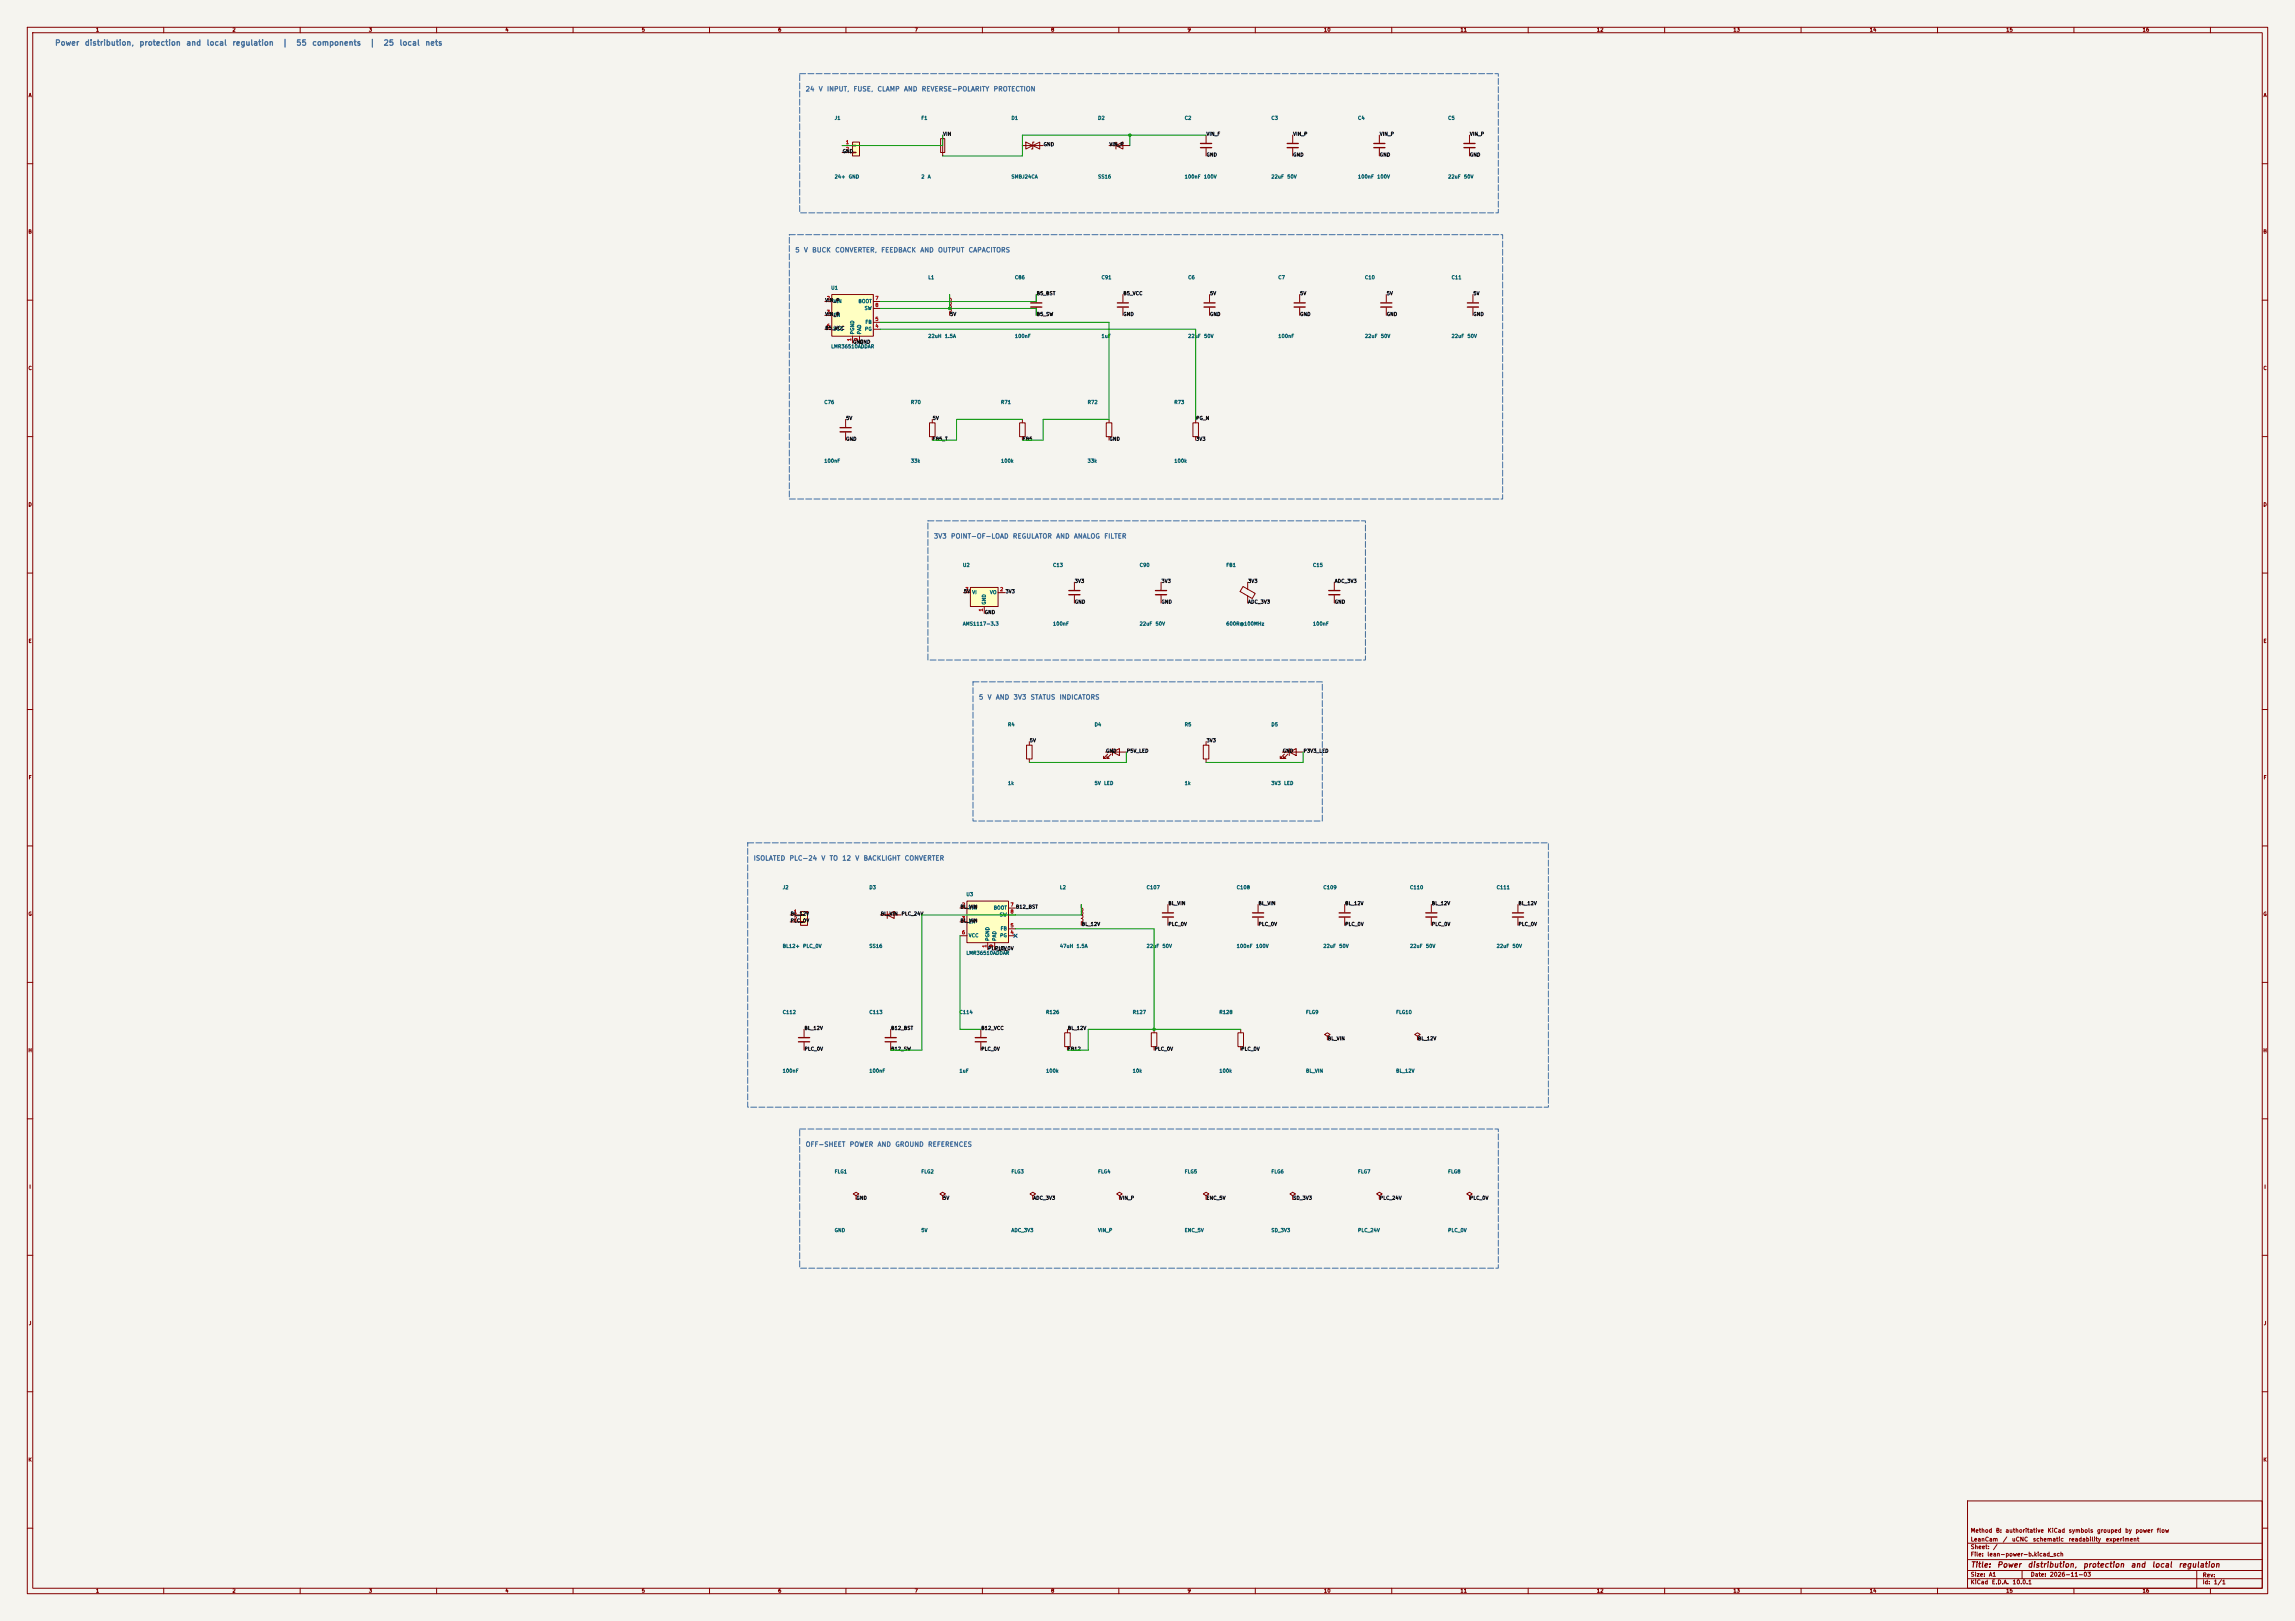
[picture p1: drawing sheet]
<svg xmlns="http://www.w3.org/2000/svg" width="841mm" height="594mm" viewBox="0 0 841 594" stroke-linecap="round" stroke-linejoin="round" font-family="sans-serif">
<defs><g id="words">
<g font-size="2" fill="#2e5b91">
<text x="20" y="17.2">Power</text>
<text x="30.9" y="17.2">distribution,</text>
<text x="50.9" y="17.2">protection</text>
<text x="68.1" y="17.2">and</text>
<text x="75.5" y="17.2">local</text>
<text x="85" y="17.2">regulation</text>
<text x="103.3" y="17.2">|</text>
<text x="108.4" y="17.2">55</text>
<text x="114.2" y="17.2">components</text>
<text x="135.3" y="17.2">|</text>
<text x="140.4" y="17.2">25</text>
<text x="146.2" y="17.2">local</text>
<text x="155.7" y="17.2">nets</text>
</g>
<g font-size="2" fill="#840000">
<text x="722" y="574.9">Title:</text>
<text x="731.7" y="574.9">Power</text>
<text x="742.8" y="574.9">distribution,</text>
<text x="763.2" y="574.9">protection</text>
<text x="780.6" y="574.9">and</text>
<text x="788.4" y="574.9">local</text>
<text x="798.1" y="574.9">regulation</text>
</g>
<g font-size="1.7" fill="#2e5b91">
<text x="295" y="33.9">24 V INPUT, FUSE, CLAMP AND REVERSE-POLARITY PROTECTION</text>
<text x="291.2" y="92.9">5 V BUCK CONVERTER, FEEDBACK AND OUTPUT CAPACITORS</text>
<text x="342" y="197.8">3V3 POINT-OF-LOAD REGULATOR AND ANALOG FILTER</text>
<text x="358.6" y="256.8">5 V AND 3V3 STATUS INDICATORS</text>
<text x="276" y="315.8">ISOLATED PLC-24 V TO 12 V BACKLIGHT CONVERTER</text>
<text x="295" y="420.6">OFF-SHEET POWER AND GROUND REFERENCES</text>
</g>
<g font-size="1.5" fill="#840000">
<text x="722" y="562">Method</text>
<text x="731.2" y="562">B:</text>
<text x="734.7" y="562">authoritative</text>
<text x="750.2" y="562">KiCad</text>
<text x="757.9" y="562">symbols</text>
<text x="768.3" y="562">grouped</text>
<text x="778.6" y="562">by</text>
<text x="782.4" y="562">power</text>
<text x="790.2" y="562">flow</text>
<text x="722" y="568">Sheet:</text>
<text x="722" y="565.2">LeanCam</text>
<text x="730.2" y="568">/</text>
<text x="733.8" y="565.2">/</text>
<text x="737.1" y="565.2">uCNC</text>
<text x="744.8" y="565.2">schematic</text>
<text x="757.9" y="565.2">readability</text>
<text x="771.5" y="565.2">experiment</text>
<text x="722" y="570.7">File:</text>
<text x="728.1" y="570.7">lean-power-b.kicad_sch</text>
<text x="722" y="580.9">KiCad</text>
<text x="722" y="578.1">Size:</text>
<text x="728.7" y="578.1">A1</text>
<text x="729.7" y="580.9">E.D.A.</text>
<text x="737.3" y="580.9">10.0.1</text>
<text x="744" y="578.1">Date:</text>
<text x="751" y="578.1">2026-11-03</text>
<text x="807" y="578.3">Rev:</text>
<text x="807" y="580.9">Id:</text>
<text x="811.1" y="580.9">1/1</text>
</g>
<g font-size="1.3" fill="#840000">
<text x="35" y="11.9">1</text>
<text x="85" y="11.9">2</text>
<text x="135" y="11.9">3</text>
<text x="185" y="11.9">4</text>
<text x="235" y="11.9">5</text>
<text x="285" y="11.9">6</text>
<text x="335" y="11.9">7</text>
<text x="385" y="11.9">8</text>
<text x="435" y="11.9">9</text>
<text x="485" y="11.9">10</text>
<text x="535" y="11.9">11</text>
<text x="585" y="11.9">12</text>
<text x="635" y="11.9">13</text>
<text x="685" y="11.9">14</text>
<text x="735" y="11.9">15</text>
<text x="785" y="11.9">16</text>
<text x="10.3" y="35.9">A</text>
<text x="829.3" y="35.9">A</text>
<text x="10.3" y="85.9">B</text>
<text x="829.2" y="85.9">B</text>
<text x="10.3" y="135.9">C</text>
<text x="829.2" y="135.9">C</text>
<text x="10.3" y="185.9">D</text>
<text x="829.2" y="185.9">D</text>
<text x="10.3" y="235.9">E</text>
<text x="829.3" y="235.9">E</text>
<text x="10.3" y="285.9">F</text>
<text x="829.3" y="285.9">F</text>
<text x="10.3" y="335.9">G</text>
<text x="829.2" y="335.9">G</text>
<text x="10.2" y="385.9">H</text>
<text x="829.2" y="385.9">H</text>
<text x="10.6" y="435.9">I</text>
<text x="829.6" y="435.9">I</text>
<text x="10.4" y="485.9">J</text>
<text x="829.4" y="485.9">J</text>
<text x="10.3" y="535.9">K</text>
<text x="829.2" y="535.9">K</text>
<text x="35" y="583.9">1</text>
<text x="85" y="583.9">2</text>
<text x="135" y="583.9">3</text>
<text x="185" y="583.9">4</text>
<text x="235" y="583.9">5</text>
<text x="285" y="583.9">6</text>
<text x="335" y="583.9">7</text>
<text x="385" y="583.9">8</text>
<text x="435" y="583.9">9</text>
<text x="485" y="583.9">10</text>
<text x="535" y="583.9">11</text>
<text x="585" y="583.9">12</text>
<text x="635" y="583.9">13</text>
<text x="685" y="583.9">14</text>
<text x="735" y="583.9">15</text>
<text x="785" y="583.9">16</text>
</g>
<g font-size="1.3" fill="#006464">
<text x="305.7" y="44.2">J1</text>
<text x="337.4" y="44.2">F1</text>
<text x="370.5" y="44.2">D1</text>
<text x="402.2" y="44.2">D2</text>
<text x="434" y="44.2">C2</text>
<text x="465.7" y="44.2">C3</text>
<text x="497.5" y="44.2">C4</text>
<text x="530.5" y="44.2">C5</text>
<text x="305.7" y="65.7">24+</text>
<text x="310.9" y="65.7">GND</text>
<text x="337.4" y="65.7">2</text>
<text x="339.8" y="65.7">A</text>
<text x="370.5" y="65.7">SMBJ24CA</text>
<text x="402.2" y="65.7">SS16</text>
<text x="434" y="65.7">100nF</text>
<text x="441" y="65.7">100V</text>
<text x="465.7" y="65.7">22uF</text>
<text x="471.5" y="65.7">50V</text>
<text x="497.5" y="65.7">100nF</text>
<text x="504.5" y="65.7">100V</text>
<text x="530.5" y="65.7">22uF</text>
<text x="536.3" y="65.7">50V</text>
<text x="304.4" y="106.4">U1</text>
<text x="340" y="102.6">L1</text>
<text x="371.7" y="102.6">C86</text>
<text x="403.5" y="102.6">C91</text>
<text x="435.2" y="102.6">C6</text>
<text x="468.3" y="102.6">C7</text>
<text x="500" y="102.6">C10</text>
<text x="531.8" y="102.6">C11</text>
<text x="305.3" y="111.4">VIN</text>
<text x="314.4" y="111.4">BOOT</text>
<text x="316.7" y="113.9">SW</text>
<text x="305.3" y="116.4">EN</text>
<text x="317" y="119">FB</text>
<text x="305.3" y="121.5">VCC</text>
<text x="313.3" y="122.7" transform="rotate(-90 313.3 122.7)">PGND</text>
<text x="315.8" y="122.7" transform="rotate(-90 315.8 122.7)">PAD</text>
<text x="316.8" y="121.5">PG</text>
<text x="340" y="124.1">22uH</text>
<text x="346.1" y="124.1">1.5A</text>
<text x="371.7" y="124.1">100nF</text>
<text x="403.5" y="124.1">1uF</text>
<text x="435.2" y="124.1">22uF</text>
<text x="441.1" y="124.1">50V</text>
<text x="468.3" y="124.1">100nF</text>
<text x="500" y="124.1">22uF</text>
<text x="505.8" y="124.1">50V</text>
<text x="531.8" y="124.1">22uF</text>
<text x="537.6" y="124.1">50V</text>
<text x="304.4" y="127.9">LMR36510ADDAR</text>
<text x="301.9" y="148.3">C76</text>
<text x="333.6" y="148.3">R70</text>
<text x="366.7" y="148.3">R71</text>
<text x="398.4" y="148.3">R72</text>
<text x="430.2" y="148.3">R73</text>
<text x="301.9" y="169.8">100nF</text>
<text x="333.6" y="169.8">33k</text>
<text x="366.7" y="169.8">100k</text>
<text x="398.4" y="169.8">33k</text>
<text x="430.2" y="169.8">100k</text>
<text x="352.7" y="208">U2</text>
<text x="385.7" y="208">C13</text>
<text x="417.5" y="208">C90</text>
<text x="449.2" y="208">FB1</text>
<text x="481" y="208">C15</text>
<text x="356.1" y="218">VI</text>
<text x="361.5" y="221.7" transform="rotate(-90 361.5 221.7)">GND</text>
<text x="362.6" y="218">VO</text>
<text x="352.7" y="229.5">AMS1117-3.3</text>
<text x="385.7" y="229.5">100nF</text>
<text x="417.5" y="229.5">22uF</text>
<text x="423.3" y="229.5">50V</text>
<text x="449.2" y="229.5">600R@100MHz</text>
<text x="481" y="229.5">100nF</text>
<text x="369.2" y="266.5">R4</text>
<text x="400.9" y="266.5">D4</text>
<text x="434" y="266.5">R5</text>
<text x="465.7" y="266.5">D5</text>
<text x="369.2" y="288">1k</text>
<text x="400.9" y="288">5V</text>
<text x="404.4" y="288">LED</text>
<text x="434" y="288">1k</text>
<text x="465.7" y="288">3V3</text>
<text x="470.4" y="288">LED</text>
<text x="286.6" y="326.1">J2</text>
<text x="318.4" y="326.1">D3</text>
<text x="354" y="328.7">U3</text>
<text x="388.2" y="326.1">L2</text>
<text x="420" y="326.1">C107</text>
<text x="453" y="326.1">C108</text>
<text x="484.8" y="326.1">C109</text>
<text x="516.5" y="326.1">C110</text>
<text x="548.3" y="326.1">C111</text>
<text x="354.8" y="333.6">VIN</text>
<text x="364" y="333.6">BOOT</text>
<text x="354.8" y="338.7">EN</text>
<text x="366.2" y="336.1">SW</text>
<text x="366.5" y="341.2">FB</text>
<text x="286.6" y="347.6">BL12+</text>
<text x="294.1" y="347.6">PLC_0V</text>
<text x="318.4" y="347.6">SS16</text>
<text x="354.8" y="343.8">VCC</text>
<text x="362.8" y="344.9" transform="rotate(-90 362.8 344.9)">PGND</text>
<text x="365.4" y="344.9" transform="rotate(-90 365.4 344.9)">PAD</text>
<text x="366.3" y="343.8">PG</text>
<text x="388.2" y="347.6">47uH</text>
<text x="394.3" y="347.6">1.5A</text>
<text x="420" y="347.6">22uF</text>
<text x="425.8" y="347.6">50V</text>
<text x="453" y="347.6">100nF</text>
<text x="460.1" y="347.6">100V</text>
<text x="484.8" y="347.6">22uF</text>
<text x="490.6" y="347.6">50V</text>
<text x="516.5" y="347.6">22uF</text>
<text x="522.3" y="347.6">50V</text>
<text x="548.3" y="347.6">22uF</text>
<text x="554.1" y="347.6">50V</text>
<text x="354" y="350.2">LMR36510ADDAR</text>
<text x="286.6" y="371.9">C112</text>
<text x="318.4" y="371.9">C113</text>
<text x="351.4" y="371.9">C114</text>
<text x="383.2" y="371.9">R126</text>
<text x="414.9" y="371.9">R127</text>
<text x="446.7" y="371.9">R128</text>
<text x="478.4" y="371.9">FLG9</text>
<text x="511.4" y="371.9">FLG10</text>
<text x="286.6" y="393.4">100nF</text>
<text x="318.4" y="393.4">100nF</text>
<text x="351.4" y="393.4">1uF</text>
<text x="383.2" y="393.4">100k</text>
<text x="414.9" y="393.4">10k</text>
<text x="446.7" y="393.4">100k</text>
<text x="478.4" y="393.4">BL_VIN</text>
<text x="511.4" y="393.4">BL_12V</text>
<text x="305.7" y="430.3">FLG1</text>
<text x="337.4" y="430.3">FLG2</text>
<text x="370.5" y="430.3">FLG3</text>
<text x="402.2" y="430.3">FLG4</text>
<text x="434" y="430.3">FLG5</text>
<text x="465.7" y="430.3">FLG6</text>
<text x="497.5" y="430.3">FLG7</text>
<text x="530.5" y="430.3">FLG8</text>
<text x="305.7" y="451.8">GND</text>
<text x="337.4" y="451.8">5V</text>
<text x="370.5" y="451.8">ADC_3V3</text>
<text x="402.2" y="451.8">VIN_P</text>
<text x="434" y="451.8">ENC_5V</text>
<text x="465.7" y="451.8">SD_3V3</text>
<text x="497.5" y="451.8">PLC_24V</text>
<text x="530.5" y="451.8">PLC_0V</text>
</g>
<g font-size="1.3" fill="#a90000">
<text x="309.8" y="53.1">1</text>
<text x="309.8" y="55.6">2</text>
<text x="302.8" y="110.2">2</text>
<text x="320.6" y="110.2">7</text>
<text x="320.6" y="112.8">8</text>
<text x="302.8" y="115.3">3</text>
<text x="320.6" y="117.9">5</text>
<text x="302.8" y="120.4">6</text>
<text x="312.2" y="125.2" transform="rotate(-90 312.2 125.2)">1</text>
<text x="314.7" y="125.2" transform="rotate(-90 314.7 125.2)">9</text>
<text x="320.6" y="120.4">4</text>
<text x="353.6" y="216.9">3</text>
<text x="366.3" y="216.9">2</text>
<text x="360.4" y="224.2" transform="rotate(-90 360.4 224.2)">1</text>
<text x="290.8" y="335">1</text>
<text x="352.4" y="332.5">2</text>
<text x="370.1" y="332.5">7</text>
<text x="370.1" y="335">8</text>
<text x="290.8" y="337.6">2</text>
<text x="352.4" y="337.6">3</text>
<text x="370.1" y="340.1">5</text>
<text x="352.4" y="342.6">6</text>
<text x="361.7" y="347.4" transform="rotate(-90 361.7 347.4)">1</text>
<text x="364.2" y="347.4" transform="rotate(-90 364.2 347.4)">9</text>
<text x="370.1" y="342.6">4</text>
</g>
<g font-size="1.3" fill="#0f0f0f">
<text x="345.4" y="50">VIN</text>
<text x="382.3" y="53.9">GND</text>
<text x="406.4" y="53.9">VIN_P</text>
<text x="442" y="50">VIN_F</text>
<text x="473.7" y="50">VIN_P</text>
<text x="505.5" y="50">VIN_P</text>
<text x="538.5" y="50">VIN_P</text>
<text x="308.6" y="56.4">GND</text>
<text x="442" y="57.7">GND</text>
<text x="473.7" y="57.7">GND</text>
<text x="505.5" y="57.7">GND</text>
<text x="538.5" y="57.7">GND</text>
<text x="302.3" y="111">VIN_P</text>
<text x="379.7" y="108.5">B5_BST</text>
<text x="411.5" y="108.5">B5_VCC</text>
<text x="443.2" y="108.5">5V</text>
<text x="476.2" y="108.5">5V</text>
<text x="508" y="108.5">5V</text>
<text x="539.8" y="108.5">5V</text>
<text x="302.3" y="116.1">VIN_P</text>
<text x="348" y="116.1">5V</text>
<text x="379.7" y="116.1">B5_SW</text>
<text x="411.5" y="116.1">GND</text>
<text x="443.2" y="116.1">GND</text>
<text x="476.2" y="116.1">GND</text>
<text x="508" y="116.1">GND</text>
<text x="539.8" y="116.1">GND</text>
<text x="302.3" y="121.2">B5_VCC</text>
<text x="312.4" y="126.2">GND</text>
<text x="315" y="126.2">GND</text>
<text x="309.9" y="154.2">5V</text>
<text x="341.6" y="154.2">5V</text>
<text x="438.1" y="154.2">PG_N</text>
<text x="309.9" y="161.8">GND</text>
<text x="341.6" y="161.8">FB5_T</text>
<text x="374.6" y="161.8">FB5</text>
<text x="406.4" y="161.8">GND</text>
<text x="438.1" y="161.8">3V3</text>
<text x="393.7" y="213.9">3V3</text>
<text x="425.4" y="213.9">3V3</text>
<text x="457.2" y="213.9">3V3</text>
<text x="488.9" y="213.9">ADC_3V3</text>
<text x="353.1" y="217.7">5V</text>
<text x="368.3" y="217.7">3V3</text>
<text x="393.7" y="221.5">GND</text>
<text x="425.4" y="221.5">GND</text>
<text x="457.2" y="221.5">ADC_3V3</text>
<text x="488.9" y="221.5">GND</text>
<text x="360.7" y="225.3">GND</text>
<text x="377.2" y="272.3">5V</text>
<text x="442" y="272.3">3V3</text>
<text x="405.1" y="276.1">GND</text>
<text x="412.7" y="276.1">P5V_LED</text>
<text x="469.9" y="276.1">GND</text>
<text x="477.5" y="276.1">P3V3_LED</text>
<text x="289.6" y="335.8">BL_12V</text>
<text x="322.6" y="335.8">BL_VIN</text>
<text x="330.2" y="335.8">PLC_24V</text>
<text x="351.8" y="333.3">BL_VIN</text>
<text x="372.1" y="333.3">B12_BST</text>
<text x="428" y="332">BL_VIN</text>
<text x="461" y="332">BL_VIN</text>
<text x="492.8" y="332">BL_12V</text>
<text x="524.5" y="332">BL_12V</text>
<text x="556.3" y="332">BL_12V</text>
<text x="289.6" y="338.3">PLC_0V</text>
<text x="351.8" y="338.3">BL_VIN</text>
<text x="396.2" y="339.6">BL_12V</text>
<text x="428" y="339.6">PLC_0V</text>
<text x="461" y="339.6">PLC_0V</text>
<text x="492.8" y="339.6">PLC_0V</text>
<text x="524.5" y="339.6">PLC_0V</text>
<text x="556.3" y="339.6">PLC_0V</text>
<text x="361.9" y="348.5">PLC_0V</text>
<text x="294.6" y="377.7">BL_12V</text>
<text x="326.4" y="377.7">B12_BST</text>
<text x="359.4" y="377.7">B12_VCC</text>
<text x="391.2" y="377.7">BL_12V</text>
<text x="486.4" y="381.5">BL_VIN</text>
<text x="519.4" y="381.5">BL_12V</text>
<text x="294.6" y="385.3">PLC_0V</text>
<text x="326.4" y="385.3">B12_SW</text>
<text x="359.4" y="385.3">PLC_0V</text>
<text x="391.2" y="385.3">FB12</text>
<text x="422.9" y="385.3">PLC_0V</text>
<text x="454.7" y="385.3">PLC_0V</text>
<text x="313.7" y="439.9">GND</text>
<text x="345.4" y="439.9">5V</text>
<text x="378.5" y="439.9">ADC_3V3</text>
<text x="410.2" y="439.9">VIN_P</text>
<text x="442" y="439.9">ENC_5V</text>
<text x="473.7" y="439.9">SD_3V3</text>
<text x="505.5" y="439.9">PLC_24V</text>
<text x="538.5" y="439.9">PLC_0V</text>
</g>
</g></defs>
<path d="M0 0h841v594h-841z" fill="#f5f4ef" stroke="#f5f4ef" stroke-width=".37"/>
<g fill="none" stroke="#840000" stroke-width=".37">
<path d="M10 10h821v574h-821zM12 12h817v570h-817zM60 10v2M110 10v2M160 10v2M210 10v2M260 10v2M310 10v2M360 10v2M410 10v2M460 10v2M510 10v2"/>
<path d="M560 10v2M610 10v2M660 10v2M710 10v2M760 10v2M810 10v2M10 60h2M829 60h2M10 110h2M829 110h2M10 160h2M829 160h2"/>
<path d="M10 210h2M829 210h2M10 260h2M829 260h2M10 310h2M829 310h2M10 360h2M829 360h2M10 410h2M829 410h2M10 460h2M829 460h2"/>
<path d="M10 510h2M829 510h2M10 560h2M721 550h108v32h-108zM829 560h2M721 578.5h108M721 575.5h108M721 571.5h108M721 565.5h108M741 575.5v3M805 575.5v6.5M60 582v2"/>
<path d="M110 582v2M160 582v2M210 582v2M260 582v2M310 582v2M360 582v2M410 582v2M460 582v2M510 582v2M560 582v2M610 582v2M660 582v2"/>
<path d="M710 582v2M760 582v2M810 582v2"/>
</g>
<path d="M355.6 215.3h10.2v6.9h-10.2z" fill="#ffffc2"/>
<path d="M353.1 217.2h2.5M355.6 215.3h10.2v6.9h-10.2zM365.8 217.2h2.5M360.7 222.2v2.6" fill="none" stroke="#840000" stroke-width=".37"/>
<path d="M293.4 334h2.5v5.1h-2.5z" fill="#ffffc2"/>
<g fill="none" stroke="#840000" stroke-width=".37">
<path d="M348 107.9v1.3l.4 .2 .2 .5-.2 .4-.4 .2 .4 .2 .2 .4-.2 .5-.4 .2 .4 .1 .2 .5-.2 .5-.4 .1 .4 .2 .2 .5-.2 .4-.4 .2v1.3M379.7 107.9v2.8M379.7 112.8v2.8M289.6 335.3h3.8M289.6 337.8h3.8M293.4 334h2.5v5.1h-2.5zM293.4 335.2h1.2v.2h-1.2zM293.4 337.7h1.2v.2h-1.2zM322.6 335.3h7.6M325.1 335.3l2.6-1.3v2.5zM325.1 334v2.5M326.4 377.2v2.8"/>
<path d="M359.4 377.2v2.8M390.1 378.5h2.1v5h-2.1zM391.2 377.2v1.3M326.4 382v2.8M359.4 382v2.8M391.2 383.5v1.3M313.7 438.1l1-.6-1-.6-1 .6 1 .6v1.3M313.7 439.4h.1M345.4 438.1l1.1-.6-1.1-.6-1 .6 1 .6v1.3M345.4 439.4h.1M378.5 438.1l1-.6-1-.6-1.1 .6 1.1 .6v1.3M378.5 439.4h.1"/>
<path d="M410.2 438.1l1-.6-1-.6-1 .6 1 .6v1.3M410.2 439.4h.1M505.5 438.1l1-.6-1-.6-1.1 .6 1.1 .6v1.3M505.5 439.4h.1M538.5 438.1l1-.6-1-.6-1 .6 1 .6v1.3M538.5 439.4h.1"/>
</g>
<path d="M377.7 111h4.1M377.7 112.5h4.1M324.4 380.2h4M324.4 381.8h4M357.4 380.2h4M357.4 381.8h4" fill="none" stroke="#840000" stroke-width=".51"/>
<path d="M304.8 107.9h15.2v15.3h-15.2z" fill="#ffffc2"/>
<g fill="none" stroke="#840000" stroke-width=".37">
<path d="M344.7 50.8h1.5v5.1h-1.5zM345.4 49.5v7.6M374.6 53.3h7.7M375.9 52.1v2.5l5.1-2.5v2.5zM379 52.1h-.5v2.5h-.5M406.4 53.3h7.6M408.9 53.3l2.6-1.2v2.5zM408.9 52.1v2.5M442 49.5v2.8M442 54.4v2.7M473.7 49.5v2.8M473.7 54.4v2.7"/>
<path d="M302.3 110.5h2.5M302.3 115.6h2.5M304.8 107.9h15.2v15.3h-15.2zM320 110.5h2.6M320 118.1h2.6M320 113h2.6M411.5 107.9v2.8M411.5 112.8v2.8M443.2 107.9v2.8M443.2 112.8v2.8M476.2 107.9v2.8M476.2 112.8v2.8"/>
<path d="M508 107.9v2.8M508 112.8v2.8M539.7 107.9v2.8M539.7 112.8v2.8M302.3 120.6h2.5M312.4 123.2v2.5M315 123.2v2.5M320 120.6h2.6M309.9 153.7v2.8M309.9 158.5v2.8M405.4 154.9h2v5.1h-2zM406.4 153.7v1.2"/>
<path d="M437.1 154.9h2.1v5.1h-2.1zM438.1 153.7v1.2M406.4 160v1.3M438.1 160v1.3M376.2 273h2v5.1h-2zM377.2 271.8v1.2M377.2 278.1v1.3M405.1 275.6h7.6M405.9 276.4l-1.5 1.5h.7h-.7v-.8M407.2 276.4l-1.6 1.5h.8h-.8v-.8M407.7 275.6l2.5-1.3v2.6zM407.7 274.3v2.6"/>
<path d="M556.3 331.5v2.8M556.3 336.3v2.8M294.6 377.2v2.8M486.4 379.7l1-.6-1-.6-1 .6 1 .6v1.3M294.6 382v2.8M486.4 381h.1M442 438.1l1-.6-1-.6-1.1 .6 1.1 .6v1.3M442 439.4h.1"/>
</g>
<g fill="none" stroke="#840000" stroke-width=".51">
<path d="M439.9 52.6h4.1M439.9 54.1h4.1M471.7 52.6h4M471.7 54.1h4M409.4 111h4.1M409.4 112.5h4.1M441.2 111h4.1M441.2 112.5h4.1M474.2 111h4.1M474.2 112.5h4.1M506 111h4M506 112.5h4"/>
<path d="M537.7 111h4.1M537.7 112.5h4.1M307.8 156.7h4.1M307.8 158.2h4.1M554.2 334.5h4.1M554.2 336h4.1M292.6 380.2h4.1M292.6 381.8h4.1"/>
</g>
<path d="M312.4 52.1h2.6v5h-2.6z" fill="#ffffc2"/>
<g fill="none" stroke="#840000" stroke-width=".37">
<path d="M308.6 53.3h3.8M308.6 55.9h3.8M312.4 52.1h2.6v5h-2.6zM312.4 53.2h1.3v.3h-1.3zM312.4 55.8h1.3v.2h-1.3zM505.5 49.5v2.8M505.5 54.4v2.7M538.5 49.5v2.8M538.5 54.4v2.7M340.6 154.9h2v5.1h-2zM341.6 153.7v1.2M373.6 154.9h2.1v5.1h-2.1z"/>
<path d="M374.6 153.7v1.2M341.6 160v1.3M374.6 160v1.3M393.7 213.4v2.8M393.7 218.2v2.8M425.4 213.4v2.8M425.4 218.2v2.8M455.5 214.9l4.5 2.6-1.1 1.8-4.5-2.5zM457.2 213.4v2.5M457.2 218.4v2.6M488.9 213.4v2.8M488.9 218.2v2.8"/>
<path d="M440.9 273h2.1v5.1h-2.1zM442 271.8v1.2M442 278.1v1.3M469.9 275.6h7.6M470.7 276.4l-1.6 1.5h.8h-.8v-.8M471.9 276.4l-1.5 1.5h.8h-.8v-.8M472.4 275.6l2.6-1.3v2.6zM472.4 274.3v2.6M396.2 331.5v1.2l.7 .7-.7 .6 .6 .5-.1 .5-.5 .3 .6 .2v.6l-.6 .4 .5 .3 .2 .4-.7 .6M396.2 337.8v1.3M428 331.5v2.8M428 336.3v2.8"/>
<path d="M461 331.5v2.8M461 336.3v2.8M492.8 331.5v2.8M492.8 336.3v2.8M524.5 331.5v2.8M524.5 336.3v2.8M421.9 378.5h2v5h-2zM422.9 377.2v1.3M453.6 378.5h2.1v5h-2.1zM454.7 377.2v1.3M519.4 379.7l1-.6-1-.6-1 .6 1 .6v1.3M422.9 383.5v1.3"/>
<path d="M454.7 383.5v1.3M519.4 381h.1M473.7 438.1l1-.6-1-.6-1 .6 1 .6v1.3M473.7 439.4h.1"/>
</g>
<g fill="none" stroke="#840000" stroke-width=".51">
<path d="M503.4 52.6h4.1M503.4 54.1h4.1M536.4 52.6h4.1M536.4 54.1h4.1M391.7 216.4h4M391.7 217.9h4M423.4 216.4h4.1M423.4 217.9h4.1M486.9 216.4h4.1M486.9 217.9h4.1M426 334.5h4M426 336h4"/>
<path d="M459 334.5h4M459 336h4M490.7 334.5h4.1M490.7 336h4.1M522.5 334.5h4M522.5 336h4"/>
</g>
<path d="M354.3 330.2h15.3v15.2h-15.3z" fill="#ffffc2"/>
<path d="M351.8 332.7h2.5M351.8 337.8h2.5M354.3 330.2h15.3v15.2h-15.3zM369.6 332.7h2.5M369.6 335.3h2.5M351.8 342.9h2.5M361.9 345.4v2.6M364.5 345.4v2.6M369.6 342.9h2.5M369.6 340.4h2.5" fill="none" stroke="#840000" stroke-width=".37"/>
<g fill="none" stroke="#009600" stroke-width=".37">
<path d="M345.4 49.5v3.8h-36.8M414 49.5v3.8M442 49.5h-67.4v7.6h-29.2M322.6 118.1h83.8v35.6h-24.1v7.6h-7.7M322.6 113h57.1v2.6M348 107.9v5.1M379.7 107.9v2.6h-57.1M322.6 120.6h115.5v33.1M374.6 153.7h-24.1v7.6h-8.9M412.7 275.6v3.8h-35.5M477.5 275.6v3.8h-35.5M396.2 331.5v3.8h-58.4v49.5h-11.4"/>
<path d="M351.8 342.9v34.3h7.6M372.1 340.4h50.8v36.8M454.7 377.2h-55.9v7.6h-7.6"/>
</g>
<path d="M371.5 342.3l1.2 1.2M372.7 342.3l-1.2 1.2" fill="none" stroke="#000084" stroke-width=".37"/>
<path d="M293 27h256v51h-256zM289.2 86h261.4v96.9h-261.4zM340 190.9h160.4v51h-160.4zM356.5 249.9h128v51h-128zM274 308.9h293.4v96.8h-293.4zM293 413.7h256v51h-256z" fill="none" stroke="#3e6ea5" stroke-width=".37" stroke-dasharray="2.2 .8"/>
<g fill="#009600" stroke="#009600" stroke-width=".37">
<circle cx="348" cy="113" r=".46"/>
<circle cx="414" cy="49.5" r=".46"/>
<circle cx="422.9" cy="377.2" r=".46"/>
</g>
<use href="#words"/>
</svg>
